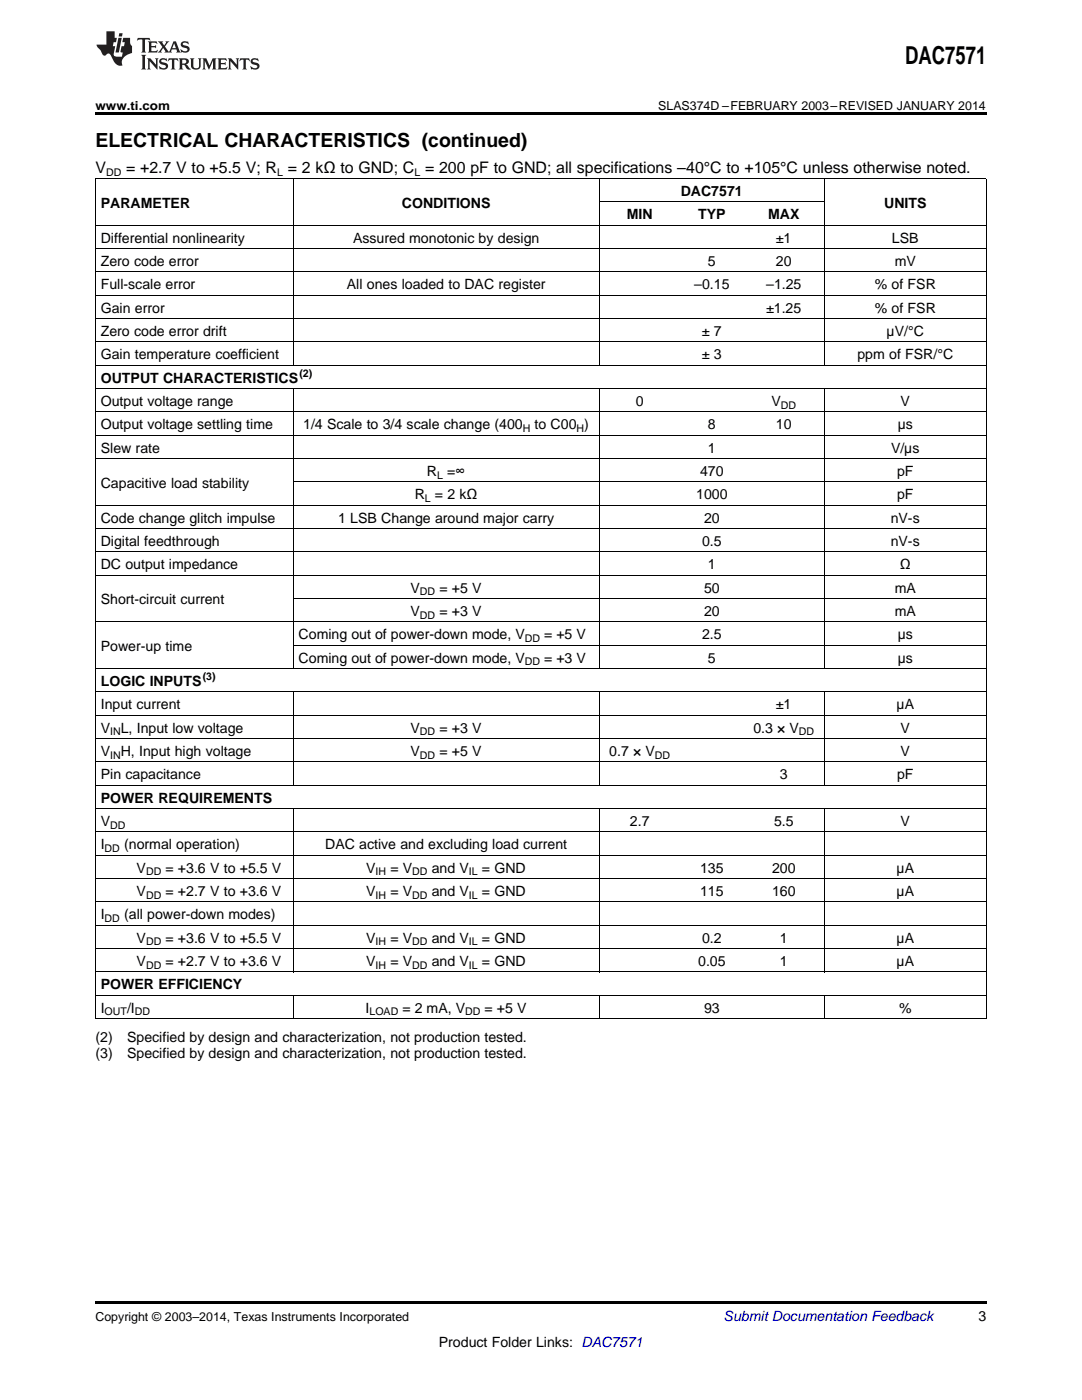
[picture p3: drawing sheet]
<svg xmlns="http://www.w3.org/2000/svg" width="216mm" height="279mm" viewBox="0 0 216 279" stroke-linecap="round" stroke-linejoin="round" font-family="sans-serif">
<defs><g id="words">
<text font-size="4.9" x="180.6" y="12.8">DAC7571</text>
<text font-size="3.9" x="19" y="29.3">ELECTRICAL CHARACTERISTICS (continued)</text>
<g font-size="3.2">
<text x="19" y="34.4">V</text>
<text x="25.2" y="34.4">= +2.7 V to +5.5 V; R = 2 kΩ to GND; C = 200 pF to GND; all specifications –40°C to +105°C unless otherwise noted.</text>
</g>
<g font-size="2.8">
<text x="20.1" y="41.4">PARAMETER</text>
<text x="80.2" y="41.4">CONDITIONS</text>
<text x="135.8" y="39.1">DAC7571</text>
<text x="176.4" y="41.4">UNITS</text>
<text x="125.1" y="43.7">MIN</text>
<text x="139.3" y="43.7">TYP</text>
<text x="153.3" y="43.7">MAX</text>
<text x="20.1" y="48.4">Differential nonlinearity</text>
<text x="20.1" y="53.1">Zero code error</text>
<text x="70.4" y="48.4">Assured monotonic by design</text>
<text x="141.3" y="53.1">5</text>
<text x="154.8" y="48.4">±1</text>
<text x="154.8" y="53.1">20</text>
<text x="178" y="48.4">LSB</text>
<text x="178.5" y="53.1">mV</text>
<text x="20.1" y="57.7">Full-scale error</text>
<text x="69.2" y="57.7">All ones loaded to DAC register</text>
<text x="138.5" y="57.7">–0.15</text>
<text x="152.9" y="57.7">–1.25</text>
<text x="174.6" y="57.7">% of FSR</text>
<text x="20.1" y="62.4">Gain error</text>
<text x="152.9" y="62.4">±1.25</text>
<text x="174.6" y="62.4">% of FSR</text>
<text x="20.1" y="67">Zero code error drift</text>
<text x="20.1" y="71.7">Gain temperature coefficient</text>
<text x="140.1" y="67">± 7</text>
<text x="140.1" y="71.7">± 3</text>
<text x="171.1" y="71.7">ppm of FSR/°C</text>
<text x="176.9" y="67">µV/°C</text>
<text x="20.1" y="76.3">OUTPUT CHARACTERISTICS</text>
<text x="20.1" y="81">Output voltage range</text>
<text x="126.9" y="81">0</text>
<text x="154" y="81">V</text>
<text x="179.7" y="81">V</text>
<text x="20.1" y="85.7">Output voltage settling time</text>
<text x="60.5" y="85.7">1/4 Scale to 3/4 scale change (400</text>
<text x="106.7" y="85.7">to C00 )</text>
<text x="141.3" y="85.7">8</text>
<text x="154.8" y="85.7">10</text>
<text x="179.1" y="85.7">µs</text>
<text x="20.1" y="90.3">Slew rate</text>
<text x="85.2" y="95">R</text>
<text x="89.2" y="95">=∞</text>
<text x="139.7" y="95">470</text>
<text x="141.3" y="90.3">1</text>
<text x="177.8" y="90.3">V/µs</text>
<text x="179" y="95">pF</text>
<text x="20.1" y="97.3">Capacitive load stability</text>
<text x="82.8" y="99.6">R</text>
<text x="86.8" y="99.6">= 2 kΩ</text>
<text x="138.9" y="99.6">1000</text>
<text x="179" y="99.6">pF</text>
<text x="20.1" y="104.3">Code change glitch impulse</text>
<text x="67.5" y="104.3">1 LSB Change around major carry</text>
<text x="140.5" y="104.3">20</text>
<text x="177.7" y="104.3">nV-s</text>
<text x="20.1" y="108.9">Digital feedthrough</text>
<text x="20.1" y="113.6">DC output impedance</text>
<text x="140.1" y="108.9">0.5</text>
<text x="141.3" y="113.6">1</text>
<text x="177.7" y="108.9">nV-s</text>
<text x="179.6" y="113.6">Ω</text>
<text x="81.9" y="118.3">V</text>
<text x="87.7" y="118.3">= +5 V</text>
<text x="140.5" y="118.3">50</text>
<text x="178.5" y="118.3">mA</text>
<text x="20.1" y="120.6">Short-circuit current</text>
<text x="81.9" y="122.9">V</text>
<text x="87.7" y="122.9">= +3 V</text>
<text x="140.5" y="122.9">20</text>
<text x="178.5" y="122.9">mA</text>
<text x="20.1" y="129.9">Power-up time</text>
<text x="59.6" y="127.6">Coming out of power-down mode, V</text>
<text x="108.6" y="127.6">= +5 V</text>
<text x="140.1" y="127.6">2.5</text>
<text x="179.1" y="127.6">µs</text>
<text x="20.1" y="136.9">LOGIC INPUTS</text>
<text x="59.6" y="132.2">Coming out of power-down mode, V</text>
<text x="108.6" y="132.2">= +3 V</text>
<text x="141.3" y="132.2">5</text>
<text x="179.1" y="132.2">µs</text>
<text x="20.1" y="141.5">Input current</text>
<text x="154.8" y="141.5">±1</text>
<text x="178.9" y="141.5">µA</text>
<text x="20.1" y="146.2">V</text>
<text x="24.1" y="146.2">L, Input low voltage</text>
<text x="81.9" y="146.2">V</text>
<text x="87.7" y="146.2">= +3 V</text>
<text x="150.3" y="146.2">0.3 × V</text>
<text x="179.7" y="146.2">V</text>
<text x="20.1" y="150.8">V</text>
<text x="20.1" y="155.5">Pin capacitance</text>
<text x="24.1" y="150.8">H, Input high voltage</text>
<text x="81.9" y="150.8">V</text>
<text x="87.7" y="150.8">= +5 V</text>
<text x="121.6" y="150.8">0.7 × V</text>
<text x="155.6" y="155.5">3</text>
<text x="179" y="155.5">pF</text>
<text x="179.7" y="150.8">V</text>
<text x="20.1" y="160.2">POWER REQUIREMENTS</text>
<text x="20.1" y="164.8">V</text>
<text x="125.7" y="164.8">2.7</text>
<text x="154.4" y="164.8">5.5</text>
<text x="179.7" y="164.8">V</text>
<text x="20.1" y="169.5">I</text>
<text x="24.8" y="169.5">(normal operation)</text>
<text x="64.9" y="169.5">DAC active and excluding load current</text>
<text x="27.3" y="174.1">V</text>
<text x="27.3" y="178.8">V</text>
<text x="33" y="174.1">= +3.6 V to +5.5 V</text>
<text x="33" y="178.8">= +2.7 V to +3.6 V</text>
<text x="73.1" y="174.1">V</text>
<text x="73.1" y="178.8">V</text>
<text x="77.9" y="174.1">= V</text>
<text x="77.9" y="178.8">= V</text>
<text x="86.1" y="174.1">and V</text>
<text x="86.1" y="178.8">and V</text>
<text x="96.2" y="174.1">= GND</text>
<text x="96.2" y="178.8">= GND</text>
<text x="139.7" y="174.1">135</text>
<text x="139.7" y="178.8">115</text>
<text x="154.1" y="174.1">200</text>
<text x="154.1" y="178.8">160</text>
<text x="178.9" y="174.1">µA</text>
<text x="178.9" y="178.8">µA</text>
<text x="20.1" y="183.4">I</text>
<text x="24.8" y="183.4">(all power-down modes)</text>
<text x="27.3" y="188.1">V</text>
<text x="33" y="188.1">= +3.6 V to +5.5 V</text>
<text x="73.1" y="188.1">V</text>
<text x="77.9" y="188.1">= V</text>
<text x="86.1" y="188.1">and V</text>
<text x="96.2" y="188.1">= GND</text>
<text x="140.1" y="188.1">0.2</text>
<text x="155.6" y="188.1">1</text>
<text x="178.9" y="188.1">µA</text>
<text x="20.1" y="197.4">POWER EFFICIENCY</text>
<text x="27.3" y="192.8">V</text>
<text x="33" y="192.8">= +2.7 V to +3.6 V</text>
<text x="73.1" y="192.8">V</text>
<text x="77.9" y="192.8">= V</text>
<text x="86.1" y="192.8">and V</text>
<text x="96.2" y="192.8">= GND</text>
<text x="139.3" y="192.8">0.05</text>
<text x="155.6" y="192.8">1</text>
<text x="178.9" y="192.8">µA</text>
<text x="20.1" y="202.1">I</text>
<text x="25.3" y="202.1">/I</text>
<text x="73" y="202.1">I</text>
<text x="80.3" y="202.1">= 2 mA, V</text>
<text x="96.7" y="202.1">= +5 V</text>
<text x="140.5" y="202.1">93</text>
<text x="179.4" y="202.1">%</text>
<text x="19" y="207.9">(2)</text>
<text x="25.4" y="207.9">Specified by design and characterization, not production tested.</text>
<text x="19" y="211.1">(3)</text>
<text x="25.4" y="211.1">Specified by design and characterization, not production tested.</text>
<text x="195.3" y="263.6">3</text>
<text x="87.6" y="268.9">Product Folder Links: DAC7571</text>
</g>
<text font-size="2.8" fill="#0000c8" x="144.4" y="263.6">Submit Documentation Feedback</text>
<g font-size="2.5">
<text x="19" y="21.9">www.ti.com</text>
<text x="131.3" y="21.9">SLAS374D –FEBRUARY 2003–REVISED JANUARY 2014</text>
<text x="19" y="263.6">Copyright © 2003–2014, Texas Instruments Incorporated</text>
</g>
<g font-size="2.1">
<text x="21.2" y="35.1">DD</text>
<text x="55.3" y="35.1">L</text>
<text x="82.7" y="35.1">L</text>
<text x="59.7" y="75.2">(2)</text>
<text x="155.8" y="81.6">DD</text>
<text x="104.3" y="86.2">H</text>
<text x="115" y="86.2">H</text>
<text x="87.2" y="95.5">L</text>
<text x="84.8" y="100.2">L</text>
<text x="83.8" y="118.8">DD</text>
<text x="83.8" y="123.5">DD</text>
<text x="104.7" y="128.1">DD</text>
<text x="40.5" y="135.7">(3)</text>
<text x="104.7" y="132.8">DD</text>
<text x="22" y="146.8">IN</text>
<text x="83.8" y="146.8">DD</text>
<text x="159.4" y="146.8">DD</text>
<text x="22" y="151.4">IN</text>
<text x="83.8" y="151.4">DD</text>
<text x="130.7" y="151.4">DD</text>
<text x="22" y="165.4">DD</text>
<text x="20.9" y="170">DD</text>
<text x="29.1" y="174.7">DD</text>
<text x="29.1" y="179.4">DD</text>
<text x="74.9" y="174.7">IH</text>
<text x="74.9" y="179.4">IH</text>
<text x="82.3" y="174.7">DD</text>
<text x="82.3" y="179.4">DD</text>
<text x="93.6" y="174.7">IL</text>
<text x="93.6" y="179.4">IL</text>
<text x="20.9" y="184">DD</text>
<text x="29.1" y="188.7">DD</text>
<text x="74.9" y="188.7">IH</text>
<text x="82.3" y="188.7">DD</text>
<text x="93.6" y="188.7">IL</text>
<text x="29.1" y="193.3">DD</text>
<text x="74.9" y="193.3">IH</text>
<text x="82.3" y="193.3">DD</text>
<text x="93.6" y="193.3">IL</text>
<text x="20.9" y="202.6">OUT</text>
<text x="26.9" y="202.6">DD</text>
<text x="73.7" y="202.6">LOAD</text>
<text x="92.8" y="202.6">DD</text>
</g>
</g></defs>
<path d="M19 22.5h177.8v.5h-177.8zM19 259.7h177.8v.5h-177.8z" fill="#000"/>
<g fill="none" stroke="#000" stroke-width=".2">
<path d="M19 35.6h177.8M19.1 35.7v167.6M58.5 35.7v37.3M119.5 35.7v37.3M164.4 35.7v37.3M196.8 35.7v167.6M19 58.9h177.8M19 54.3h177.8M19 49.6h177.8M19 45h177.8M119.6 40.3h44.9M19 77.6h177.8"/>
<path d="M19 72.9h177.8M19 68.2h177.8M19 63.6h177.8M58.5 77.6v55.9M119.5 77.6v55.9M164.4 77.6v55.9M19 91.5h177.8M19 86.9h177.8M19 82.2h177.8M58.5 96.2h138.3M19 114.8h177.8M19 110.2h177.8"/>
<path d="M19 105.5h177.8M19 100.8h177.8M58.5 119.5h138.3M19 138.1h177.8M19 133.4h177.8M19 124.1h177.8M58.5 138.1v18.7M58.5 128.8h138.3M119.5 138.1v18.7M164.4 138.1v18.7M19 156.7h177.8M19 152.1h177.8"/>
<path d="M19 147.4h177.8M19 142.8h177.8M19 175.3h177.8M19 170.7h177.8M19 166h177.8M19 161.4h177.8M58.5 161.4v32.6M119.5 161.4v32.6M164.4 161.4v32.6M19 198.6h177.8M19 194h177.8M19 189.3h177.8"/>
<path d="M19 184.7h177.8M19 180h177.8M58.5 198.7v4.6M119.5 198.7v4.6M164.4 198.7v4.6M19 203.3h177.8"/>
</g>
<g fill="#231f20">
<path d="M27.5 7.6l-.1 .5 .4-.2h.6v.1v2.1l-.2 .4h1l-.3-.4v-2.1l.1-.1h.5l.5 .2-.2-.5zM29.5 8.3l.2 .3v1.5l-.2 .4h1.8l.2-.6a1.04 1.04 0 0 1-1.3 .2v-.7h.6l.3 .2v-.6l-.3 .2h-.6v-.6l.8-.1 .4 .3-.2-.5zM31.5 8.3l.9 1.1-.9 1.1h.8l-.2-.2 .5-.7 .4 .7-.2 .2h1.5l-.1-.2 .1-.4h.9l.1 .4-.2 .2h1l-.3-.3-.7-1.9h-.5l-.9 2-.8-1 .9-1h-.8l.1 .3-.3 .5-.4-.6 .2-.2zM34.7 8.6l.4 1h-.7zM36.3 8.4a.63 .63 0 0 0-.2 .7 .63 .63 0 0 0 .6 .4l.6 .2 .1 .2a.75 .75 0 0 1-.7 .4 .75 .75 0 0 1-.6-.5l.1 .7 .1-.1a1.11 1.11 0 0 0 1.5-.6 1.13 1.13 0 0 0-1.2-.8l-.1-.4a1.04 1.04 0 0 1 1.2 .2l-.2-.5-.1 .1-.5-.2zM28.2 10.9l.2 .4v2.2l-.2 .4h1l-.3-.4v-2.2l.3-.4zM29.3 11.6l.3 .4v1.5l-.3 .4h.8l-.2-.4v-1.3l1.5 1.7v-1.9l.2-.4h-.7l.2 .4v.9l-1.1-1.3zM32 11.8a.62 .62 0 0 0-.2 .7 .62 .62 0 0 0 .6 .4l.6 .1 .1 .3a.76 .76 0 0 1-.7 .3 .76 .76 0 0 1-.6-.4l.1 .7 .1-.1a1.11 1.11 0 0 0 1.5-.6 1.13 1.13 0 0 0-1.2-.8l-.1-.4a1.04 1.04 0 0 1 1.2 .2l-.2-.6-.1 .1-.5-.1zM33.7 11.6l-.2 .6a.61 .61 0 0 1 .8-.3v1.6l-.2 .4h.9l-.2-.4v-1.6a.63 .63 0 0 1 .8 .3l-.2-.6zM35.6 11.6l.3 .4v1.5l-.3 .4h1l-.2-.2v-.8l.5 .2a.76 .76 0 0 0 1.2 .7l-1-1a.58 .58 0 0 0 .6-.5 .58 .58 0 0 0-.5-.6zM36.4 11.9h.1a.45 .45 0 0 1 .5 .1 .45 .45 0 0 1 .1 .5l-.7 .2zM37.9 11.6l.2 .2a2.17 2.17 0 0 0 .3 1.9 .99 .99 0 0 0 1.6-.6v-1.1l.2-.4h-.7l.2 .2a1.92 1.92 0 0 1-.2 1.8 .6 .6 0 0 1-.9-.5v-1.1l.2-.4zM40.4 11.6l.2 .4v1.5l-.2 .4h.7l-.2-.4v-1.4l.8 1.8 .8-1.8v1.4l-.2 .4h.9l-.2-.4v-1.5l.2-.4h-.8l-.6 1.5-.6-1.5zM43.4 11.6l.2 .4v1.5l-.2 .4h1.8l.2-.6a1.04 1.04 0 0 1-1.3 .1v-.6h.5l.4 .2v-.6l-.4 .2h-.5v-.7h.8l.3 .3-.1-.6zM45.5 11.6l.2 .4v1.5l-.2 .4h.7l-.2-.4v-1.3l1.5 1.7v-1.9l.2-.4h-.7l.2 .4v.9l-1.1-1.3zM47.9 11.6l-.1 .6a.61 .61 0 0 1 .8-.3v1.6l-.3 .4h1l-.3-.4 .1-1.6a.63 .63 0 0 1 .7 .3l-.1-.6zM50.2 11.8a.62 .62 0 0 0-.2 .7 .62 .62 0 0 0 .6 .4l.6 .1 .2 .3a.76 .76 0 0 1-.8 .3 .76 .76 0 0 1-.6-.4l.1 .7 .2-.1a1.11 1.11 0 0 0 1.5-.6 1.13 1.13 0 0 0-1.3-.8l-.1-.4a1.04 1.04 0 0 1 1.2 .2l-.1-.6-.2 .1-.5-.1z"/>
<path d="M21.2 6.3v2.6h-1.9l.1 .4 .7 .9a.91 .91 0 0 0 1 .8 .56 .56 0 0 1 .5-.3 .56 .56 0 0 1 .5 .3l.4 .8a1.53 1.53 0 0 0 1.9 1.2 1.54 1.54 0 0 1 1-2.1l.9-.3v-1.4a1.52 1.52 0 0 1-.3-1.6h-1.4l-.2 .8h.5l-.2 .8h-.4l-.2 1v.2l.4 .1-.2 .8a1.93 1.93 0 0 1-1.6-.3l.3-1.8h-.5l.2-.8h.4l.2-.8h-.4v-1.3zM23.6 7.6l-.6 2.9h.7l.6-2.9zM23.8 6.6l-.1 .7h.6l.2-.7z"/>
</g>
<use href="#words"/>
</svg>
